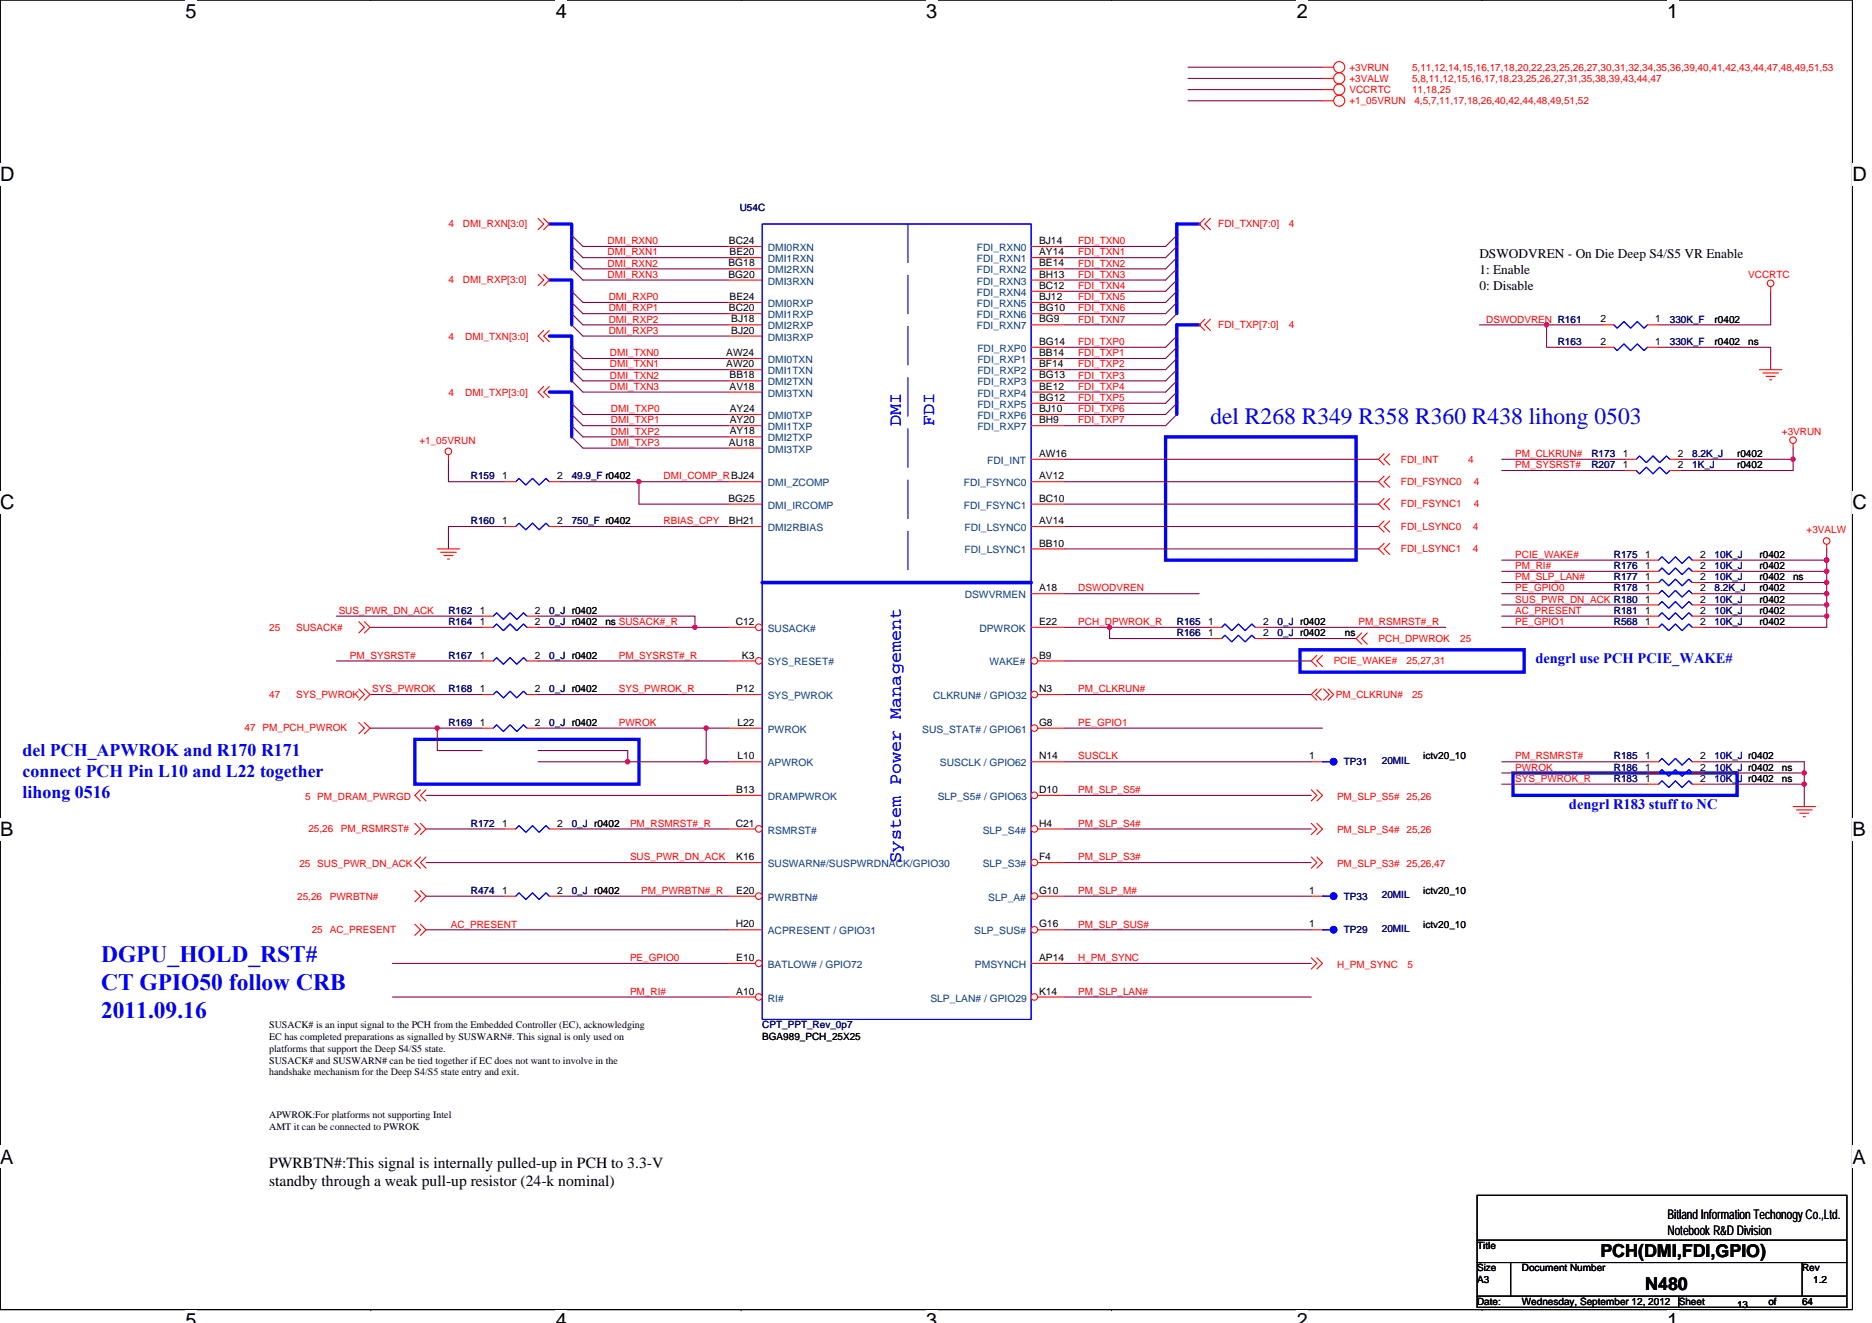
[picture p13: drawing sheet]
<svg xmlns="http://www.w3.org/2000/svg" width="297mm" height="210mm" viewBox="0 0 297 210" stroke-linecap="round" stroke-linejoin="round" font-family="sans-serif">
<defs><g id="words">
<g font-size="3.7" fill="#00f">
<text x="192.1" y="67.3">del R268 R349 R358 R360 R438 lihong 0503</text>
<text x="16" y="152.8">DGPU_HOLD_RST#</text>
<text x="16" y="157.1">CT GPIO50 follow CRB</text>
<text x="16" y="161.5">2011.09.16</text>
</g>
<g font-size="3.2">
<text x="29.4" y="2.8">5</text>
<text x="88.2" y="2.8">4</text>
<text x="147" y="2.8">3</text>
<text x="205.8" y="2.8">2</text>
<text x="264.5" y="2.8">1</text>
<text x="0" y="28.8">D</text>
<text x="293.9" y="28.8">D</text>
<text x="0" y="80.8">C</text>
<text x="293.9" y="80.8">C</text>
<text x="0" y="132.7">B</text>
<text x="293.9" y="132.7">B</text>
<text x="0" y="184.7">A</text>
<text x="293.9" y="184.7">A</text>
<text x="29.4" y="210.7">5</text>
<text x="88.2" y="210.7">4</text>
<text x="147" y="210.7">3</text>
<text x="205.8" y="210.7">2</text>
<text x="264.5" y="210.7">1</text>
</g>
<g font-size="2.8" fill="#00f">
<text x="142.9" y="67.6" transform="rotate(-90 142.9 67.6)">DMI</text>
<text x="148.2" y="67.6" transform="rotate(-90 148.2 67.6)">FDI</text>
<text x="3.6" y="120">del PCH_APWROK and R170 R171</text>
<text x="3.6" y="123.3">connect PCH Pin L10 and L22 together</text>
<text x="3.6" y="126.6">lihong 0516</text>
<text x="142.9" y="136.9" transform="rotate(-90 142.9 136.9)">System Power Management</text>
</g>
<g font-size="2.8">
<text x="253.9" y="199.5">PCH(DMI,FDI,GPIO)</text>
<text x="261" y="204.8">N480</text>
</g>
<g font-size="2.5">
<text x="42.7" y="185.3">PWRBTN#:This signal is internally pulled-up in PCH to 3.3-V</text>
<text x="42.7" y="188.2">standby through a weak pull-up resistor (24-k nominal)</text>
</g>
<g font-size="2.3" fill="#00f">
<text x="243.6" y="105.2">dengrl use PCH PCIE_WAKE#</text>
<text x="249" y="128.3">dengrl R183 stuff to NC</text>
</g>
<g font-size="2.1">
<text x="234.7" y="41">DSWODVREN - On Die Deep S4/S5 VR Enable</text>
<text x="234.7" y="43.5">1: Enable</text>
<text x="234.7" y="46">0: Disable</text>
<text x="264.6" y="193.5">Bitland Information Techonogy Co.,Ltd.</text>
<text x="264.6" y="196">Notebook R&amp;D Division</text>
</g>
<g font-size="1.6" fill="#f00">
<text x="214.1" y="11.2">+3VRUN</text>
<text x="224.1" y="11.2">5,11,12,14,15,16,17,18,20,22,23,25,26,27,30,31,32,34,35,36,39,40,41,42,43,44,47,48,49,51,53</text>
<text x="214.1" y="16.5">+1_05VRUN</text>
<text x="214.1" y="14.8">VCCRTC</text>
<text x="214.1" y="13">+3VALW</text>
<text x="224.1" y="14.8">11,18,25</text>
<text x="224.1" y="13">5,8,11,12,15,16,17,18,23,25,26,27,31,35,38,39,43,44,47</text>
<text x="224.4" y="16.5">4,5,7,11,17,18,26,40,42,44,48,49,51,52</text>
<text x="71.2" y="36.1">4</text>
<text x="73.5" y="36.1">DMI_RXN[3:0]</text>
<text x="96.4" y="40.5">DMI_RXN1</text>
<text x="96.4" y="38.8">DMI_RXN0</text>
<text x="171.1" y="38.8">FDI_TXN0</text>
<text x="171.1" y="40.5">FDI_TXN1</text>
<text x="193.3" y="36.1">FDI_TXN[7:0]</text>
<text x="204.5" y="36.1">4</text>
<text x="71.2" y="45">4</text>
<text x="73.5" y="45">DMI_RXP[3:0]</text>
<text x="96.4" y="42.3">DMI_RXN2</text>
<text x="96.4" y="44.1">DMI_RXN3</text>
<text x="96.6" y="47.6">DMI_RXP0</text>
<text x="171.1" y="42.3">FDI_TXN2</text>
<text x="171.1" y="47.6">FDI_TXN5</text>
<text x="171.1" y="44.1">FDI_TXN3</text>
<text x="171.1" y="45.9">FDI_TXN4</text>
<text x="277.4" y="44.1">VCCRTC</text>
<text x="96.6" y="49.4">DMI_RXP1</text>
<text x="96.6" y="53">DMI_RXP3</text>
<text x="96.6" y="51.2">DMI_RXP2</text>
<text x="171.1" y="49.4">FDI_TXN6</text>
<text x="171.1" y="51.2">FDI_TXN7</text>
<text x="193.3" y="52.1">FDI_TXP[7:0]</text>
<text x="204.5" y="52.1">4</text>
<text x="235.8" y="51.2">DSWODVREN R161</text>
<text x="71.2" y="54">4</text>
<text x="73.8" y="54">DMI_TXN[3:0]</text>
<text x="96.8" y="56.5">DMI_TXN0</text>
<text x="96.8" y="58.3">DMI_TXN1</text>
<text x="171.1" y="58.3">FDI_TXP2</text>
<text x="171.1" y="56.5">FDI_TXP1</text>
<text x="171.1" y="54.8">FDI_TXP0</text>
<text x="71.2" y="62.9">4</text>
<text x="73.8" y="62.9">DMI_TXP[3:0]</text>
<text x="96.8" y="60.1">DMI_TXN2</text>
<text x="96.8" y="61.9">DMI_TXN3</text>
<text x="96.9" y="65.4">DMI_TXP0</text>
<text x="171.1" y="60.1">FDI_TXP3</text>
<text x="171.1" y="65.4">FDI_TXP6</text>
<text x="171.1" y="63.6">FDI_TXP5</text>
<text x="171.1" y="61.9">FDI_TXP4</text>
<text x="66.5" y="70.4">+1_05VRUN</text>
<text x="96.9" y="70.8">DMI_TXP3</text>
<text x="96.9" y="69">DMI_TXP2</text>
<text x="96.9" y="67.2">DMI_TXP1</text>
<text x="171.1" y="67.2">FDI_TXP7</text>
<text x="282.7" y="69">+3VRUN</text>
<text x="105.3" y="76.1">DMI_COMP_RBJ24</text>
<text x="222.3" y="73.4">FDI_INT</text>
<text x="222.3" y="77">FDI_FSYNC0</text>
<text x="233" y="73.4">4</text>
<text x="233.8" y="77">4</text>
<text x="240.4" y="72.5">PM_CLKRUN#</text>
<text x="240.4" y="74.3">PM_SYSRST#</text>
<text x="105.3" y="83.2">RBIAS_CPY</text>
<text x="222.3" y="80.5">FDI_FSYNC1</text>
<text x="233.8" y="80.5">4</text>
<text x="222.3" y="87.7">FDI_LSYNC1</text>
<text x="222.3" y="84.1">FDI_LSYNC0</text>
<text x="233.7" y="87.7">4</text>
<text x="233.7" y="84.1">4</text>
<text x="240.4" y="88.5">PCIE_WAKE#</text>
<text x="286.7" y="84.6">+3VALW</text>
<text x="171.1" y="93.9">DSWODVREN</text>
<text x="240.4" y="93.9">PE_GPIO0</text>
<text x="240.4" y="95.7">SUS_PWR_DN_ACK R180</text>
<text x="240.4" y="92.1">PM_SLP_LAN#</text>
<text x="240.4" y="90.3">PM_RI#</text>
<text x="42.7" y="100.1">25</text>
<text x="47" y="100.1">SUSACK#</text>
<text x="53.7" y="97.4">SUS_PWR_DN_ACK</text>
<text x="171.1" y="99.2">PCH_DPWROK_R</text>
<text x="215.5" y="99.2">PM_RSMRST#_R</text>
<text x="218.7" y="101.9">PCH_DPWROK</text>
<text x="231.7" y="101.9">25</text>
<text x="240.4" y="97.4">AC_PRESENT</text>
<text x="240.4" y="99.2">PE_GPIO1</text>
<text x="55.5" y="104.5">PM_SYSRST#</text>
<text x="98.2" y="104.5">PM_SYSRST#_R</text>
<text x="211.6" y="105.4">PCIE_WAKE#</text>
<text x="223.2" y="105.4">25,27,31</text>
<text x="42.7" y="110.8">47</text>
<text x="47" y="110.8">SYS_PWROK</text>
<text x="59.1" y="109.9">SYS_PWROK</text>
<text x="98.2" y="109.9">SYS_PWROK_R</text>
<text x="171.1" y="109.9">PM_CLKRUN#</text>
<text x="212" y="110.8">PM_CLKRUN#</text>
<text x="224.1" y="110.8">25</text>
<text x="38.8" y="116.1">47 PM_PCH_PWROK</text>
<text x="98.2" y="115.2">PWROK</text>
<text x="171.1" y="115.2">PE_GPIO1</text>
<text x="171.1" y="125.9">PM_SLP_S5#</text>
<text x="171.1" y="120.5">SUSCLK</text>
<text x="240.4" y="120.5">PM_RSMRST#</text>
<text x="240.4" y="122.3">PWROK</text>
<text x="240.4" y="124.1">SYS_PWROK_R</text>
<text x="48.4" y="126.9">5 PM_DRAM_PWRGD</text>
<text x="100" y="131.2">PM_RSMRST#_R</text>
<text x="171.1" y="131.2">PM_SLP_S4#</text>
<text x="212.2" y="126.9">PM_SLP_S5# 25,26</text>
<text x="47.5" y="137.6">25 SUS_PWR_DN_ACK</text>
<text x="48.9" y="132.1">25,26</text>
<text x="54.1" y="132.1">PM_RSMRST#</text>
<text x="100" y="136.5">SUS_PWR_DN_ACK</text>
<text x="171.1" y="136.5">PM_SLP_S3#</text>
<text x="212.2" y="132.3">PM_SLP_S4# 25,26</text>
<text x="212.2" y="137.6">PM_SLP_S3# 25,26,47</text>
<text x="47.2" y="142.8">25,26</text>
<text x="52.3" y="142.8">PWRBTN#</text>
<text x="101.7" y="141.9">PM_PWRBTN#_R</text>
<text x="171.1" y="141.9">PM_SLP_M#</text>
<text x="49.5" y="148.1">25 AC_PRESENT</text>
<text x="71.5" y="147.2">AC_PRESENT</text>
<text x="171.1" y="147.2">PM_SLP_SUS#</text>
<text x="100" y="152.5">PE_GPIO0</text>
<text x="171.1" y="152.5">H_PM_SYNC</text>
<text x="212.2" y="153.6">H_PM_SYNC</text>
<text x="223.3" y="153.6">5</text>
<text x="100" y="157.9">PM_RI#</text>
<text x="171.1" y="157.9">PM_SLP_LAN#</text>
</g>
<g font-size="1.6" fill="#000080">
<text x="117.4" y="33.4">U54C</text>
<text x="265" y="51.2">330K_F</text>
<text x="247.2" y="54.8">R163</text>
<text x="265" y="54.8">330K_F</text>
<text x="74.7" y="76.1">R159</text>
<text x="90.7" y="76.1">49.9_F r0402</text>
<text x="252.5" y="72.5">R173</text>
<text x="252.5" y="74.3">R207</text>
<text x="268.5" y="72.5">8.2K_J</text>
<text x="268.5" y="74.3">1K_J</text>
<text x="74.7" y="83.2">R160</text>
<text x="90.7" y="83.2">750_F r0402</text>
<text x="256.1" y="88.5">R175</text>
<text x="272.1" y="88.5">10K_J</text>
<text x="256.1" y="93.9">R178</text>
<text x="256.1" y="90.3">R176</text>
<text x="256.1" y="92.1">R177</text>
<text x="272.1" y="93.9">8.2K_J</text>
<text x="272.1" y="95.7">10K_J</text>
<text x="272.1" y="90.3">10K_J</text>
<text x="272.1" y="92.1">10K_J</text>
<text x="71.2" y="99.2">R164</text>
<text x="71.2" y="97.4">R162</text>
<text x="87.2" y="99.2">0_J r0402</text>
<text x="87.2" y="97.4">0_J r0402</text>
<text x="186.7" y="101">R166</text>
<text x="186.7" y="99.2">R165</text>
<text x="202.7" y="101">0_J r0402</text>
<text x="202.7" y="99.2">0_J r0402</text>
<text x="256.1" y="99.2">R568</text>
<text x="256.1" y="97.4">R181</text>
<text x="272.1" y="99.2">10K_J</text>
<text x="272.1" y="97.4">10K_J</text>
<text x="71.2" y="104.5">R167</text>
<text x="87.2" y="104.5">0_J r0402</text>
<text x="71.2" y="109.9">R168</text>
<text x="87.2" y="109.9">0_J r0402</text>
<text x="71.2" y="115.2">R169</text>
<text x="87.2" y="115.2">0_J r0402</text>
<text x="213.2" y="121.4">TP31</text>
<text x="219.3" y="121.3">20MIL</text>
<text x="256.1" y="124.1">R183</text>
<text x="256.1" y="122.3">R186</text>
<text x="256.1" y="120.5">R185</text>
<text x="272.1" y="124.1">10K_J r0402</text>
<text x="272.1" y="122.3">10K_J r0402</text>
<text x="272.1" y="120.5">10K_J r0402</text>
<text x="74.7" y="131.2">R172</text>
<text x="90.7" y="131.2">0_J r0402</text>
<text x="74.7" y="141.9">R474</text>
<text x="90.7" y="141.9">0_J r0402</text>
<text x="213.2" y="142.8">TP33</text>
<text x="219.3" y="142.6">20MIL</text>
<text x="213.2" y="148.1">TP29</text>
<text x="219.3" y="147.9">20MIL</text>
<text x="120.9" y="163.2">CPT_PPT_Rev_0p7</text>
</g>
<g font-size="1.6">
<text x="115.7" y="38.7">BC24</text>
<text x="115.8" y="40.5">BE20</text>
<text x="164.9" y="38.7">BJ14</text>
<text x="164.9" y="40.5">AY14</text>
<text x="115.6" y="42.3">BG18</text>
<text x="115.6" y="44.1">BG20</text>
<text x="115.8" y="47.6">BE24</text>
<text x="164.9" y="42.3">BE14</text>
<text x="164.9" y="44.1">BH13</text>
<text x="164.9" y="45.8">BC12</text>
<text x="164.9" y="47.6">BJ12</text>
<text x="115.7" y="49.4">BC20</text>
<text x="116" y="51.2">BJ18</text>
<text x="116" y="53">BJ20</text>
<text x="164.9" y="49.4">BG10</text>
<text x="164.9" y="51.2">BG9</text>
<text x="253.9" y="51.2">2</text>
<text x="262.7" y="51.2">1</text>
<text x="272.1" y="51.2">r0402</text>
<text x="115.2" y="56.5">AW24</text>
<text x="115.2" y="58.3">AW20</text>
<text x="164.9" y="54.7">BG14</text>
<text x="164.9" y="56.5">BB14</text>
<text x="164.9" y="58.3">BF14</text>
<text x="253.9" y="54.7">2</text>
<text x="262.7" y="54.7">1</text>
<text x="272.1" y="54.8">r0402</text>
<text x="277.4" y="54.8">ns</text>
<text x="115.8" y="60.1">BB18</text>
<text x="115.8" y="61.8">AV18</text>
<text x="115.8" y="65.4">AY24</text>
<text x="164.9" y="60.1">BG13</text>
<text x="164.9" y="61.8">BE12</text>
<text x="164.9" y="63.6">BG12</text>
<text x="164.9" y="65.4">BJ10</text>
<text x="115.7" y="70.7">AU18</text>
<text x="115.8" y="67.2">AY20</text>
<text x="115.8" y="69">AY18</text>
<text x="164.9" y="67.2">BH9</text>
<text x="79.7" y="76.1">1</text>
<text x="88.4" y="76.1">2</text>
<text x="164.9" y="76.1">AV12</text>
<text x="164.9" y="72.5">AW16</text>
<text x="257.5" y="72.5">1</text>
<text x="257.5" y="74.3">1</text>
<text x="266.2" y="72.5">2</text>
<text x="266.2" y="74.3">2</text>
<text x="275.6" y="72.5">r0402</text>
<text x="275.6" y="74.3">r0402</text>
<text x="79.7" y="83.2">1</text>
<text x="88.4" y="83.2">2</text>
<text x="115.6" y="79.6">BG25</text>
<text x="115.7" y="83.2">BH21</text>
<text x="164.9" y="79.6">BC10</text>
<text x="164.9" y="83.2">AV14</text>
<text x="164.9" y="86.7">BB10</text>
<text x="261" y="88.5">1</text>
<text x="269.8" y="88.5">2</text>
<text x="279.2" y="88.5">r0402</text>
<text x="164.9" y="93.9">A18</text>
<text x="261" y="93.9">1</text>
<text x="261" y="95.6">1</text>
<text x="261" y="90.3">1</text>
<text x="261" y="92.1">1</text>
<text x="269.8" y="93.9">2</text>
<text x="269.8" y="95.6">2</text>
<text x="269.8" y="90.3">2</text>
<text x="269.8" y="92.1">2</text>
<text x="279.2" y="93.9">r0402</text>
<text x="279.2" y="95.7">r0402</text>
<text x="279.2" y="90.3">r0402</text>
<text x="279.2" y="92.1">r0402</text>
<text x="284.5" y="92.1">ns</text>
<text x="76.1" y="99.2">1</text>
<text x="76.1" y="97.4">1</text>
<text x="84.9" y="99.2">2</text>
<text x="84.9" y="97.4">2</text>
<text x="96.1" y="99.2">ns SUSACK#_R</text>
<text x="116.8" y="99.2">C12</text>
<text x="164.9" y="99.2">E22</text>
<text x="191.7" y="101">1</text>
<text x="191.7" y="99.2">1</text>
<text x="200.4" y="101">2</text>
<text x="200.4" y="99.2">2</text>
<text x="213.4" y="101">ns</text>
<text x="261" y="99.2">1</text>
<text x="261" y="97.4">1</text>
<text x="269.8" y="99.2">2</text>
<text x="269.8" y="97.4">2</text>
<text x="279.2" y="99.2">r0402</text>
<text x="279.2" y="97.4">r0402</text>
<text x="76.1" y="104.5">1</text>
<text x="84.9" y="104.5">2</text>
<text x="117.7" y="104.5">K3</text>
<text x="164.9" y="104.5">B9</text>
<text x="76.1" y="109.9">1</text>
<text x="84.9" y="109.9">2</text>
<text x="116.8" y="109.9">P12</text>
<text x="164.9" y="109.9">N3</text>
<text x="76.1" y="115.2">1</text>
<text x="84.9" y="115.2">2</text>
<text x="117" y="115.2">L22</text>
<text x="164.9" y="115.2">G8</text>
<text x="116.8" y="125.9">B13</text>
<text x="117" y="120.5">L10</text>
<text x="164.9" y="125.9">D10</text>
<text x="164.9" y="120.5">N14</text>
<text x="207.7" y="120.5">1</text>
<text x="225.8" y="120.5">ictv20_10</text>
<text x="261" y="124.1">1</text>
<text x="261" y="122.3">1</text>
<text x="261" y="120.5">1</text>
<text x="269.8" y="124.1">2</text>
<text x="269.8" y="122.3">2</text>
<text x="269.8" y="120.5">2</text>
<text x="282.7" y="124.1">ns</text>
<text x="282.7" y="122.3">ns</text>
<text x="79.7" y="131.2">1</text>
<text x="88.4" y="131.2">2</text>
<text x="116.8" y="131.2">C21</text>
<text x="164.9" y="131.2">H4</text>
<text x="116.8" y="136.5">K16</text>
<text x="164.9" y="136.5">F4</text>
<text x="79.7" y="141.9">1</text>
<text x="88.4" y="141.9">2</text>
<text x="116.8" y="141.9">E20</text>
<text x="164.9" y="141.9">G10</text>
<text x="207.7" y="141.9">1</text>
<text x="225.8" y="141.9">ictv20_10</text>
<text x="116.8" y="147.2">H20</text>
<text x="164.9" y="147.2">G16</text>
<text x="207.7" y="147.2">1</text>
<text x="225.8" y="147.2">ictv20_10</text>
<text x="116.8" y="152.5">E10</text>
<text x="164.9" y="152.5">AP14</text>
<text x="116.8" y="157.9">A10</text>
<text x="164.9" y="157.9">K14</text>
<text x="42.7" y="163.2">SUSACK# is an input signal to the PCH from the Embedded Controller (EC), acknowledging</text>
<text x="42.7" y="165.1">EC has completed preparations as signalled by SUSWARN#. This signal is only used on</text>
<text x="42.7" y="166.9">platforms that support the Deep S4/S5 state.</text>
<text x="120.9" y="165">BGA989_PCH_25X25</text>
<text x="42.7" y="168.8">SUSACK# and SUSWARN# can be tied together if EC does not want to involve in the</text>
<text x="42.7" y="170.7">handshake mechanism for the Deep S4/S5 state entry and exit.</text>
<text x="42.7" y="177.4">APWROK:For platforms not supporting Intel</text>
<text x="42.7" y="179.3">AMT it can be connected to PWROK</text>
<text x="234.4" y="203.6">A3</text>
<text x="234.4" y="198.2">Title</text>
<text x="234.4" y="201.8">Size</text>
<text x="241.5" y="201.8">Document Number</text>
<text x="285.9" y="201.8">Rev</text>
<text x="287.7" y="203.6">1.2</text>
<text x="234.4" y="207.1">Date:</text>
<text x="241.5" y="207.1">Wednesday, September 12, 2012</text>
<text x="266.4" y="207.1">Sheet</text>
<text x="275.6" y="207.7">13</text>
<text x="280.6" y="207.1">of</text>
<text x="285.9" y="207.1">64</text>
</g>
<g font-size="1.6" fill="#004080">
<text x="121.8" y="39.8">DMI0RXN</text>
<text x="121.8" y="41.6">DMI1RXN</text>
<text x="155" y="39.8">FDI_RXN0</text>
<text x="155" y="41.6">FDI_RXN1</text>
<text x="121.8" y="43.4">DMI2RXN</text>
<text x="121.8" y="45.2">DMI3RXN</text>
<text x="155" y="43.4">FDI_RXN2</text>
<text x="155" y="45.2">FDI_RXN3</text>
<text x="155" y="46.9">FDI_RXN4</text>
<text x="121.8" y="48.7">DMI0RXP</text>
<text x="121.8" y="50.5">DMI1RXP</text>
<text x="121.8" y="52.3">DMI2RXP</text>
<text x="155" y="48.7">FDI_RXN5</text>
<text x="155" y="50.5">FDI_RXN6</text>
<text x="155" y="52.3">FDI_RXN7</text>
<text x="121.8" y="54.1">DMI3RXP</text>
<text x="121.8" y="57.6">DMI0TXN</text>
<text x="121.8" y="59.4">DMI1TXN</text>
<text x="155.1" y="55.8">FDI_RXP0</text>
<text x="155.1" y="57.6">FDI_RXP1</text>
<text x="155.1" y="59.4">FDI_RXP2</text>
<text x="121.8" y="61.2">DMI2TXN</text>
<text x="121.8" y="62.9">DMI3TXN</text>
<text x="155.1" y="61.2">FDI_RXP3</text>
<text x="155.1" y="62.9">FDI_RXP4</text>
<text x="155.1" y="64.7">FDI_RXP5</text>
<text x="121.8" y="66.5">DMI0TXP</text>
<text x="121.8" y="68.3">DMI1TXP</text>
<text x="121.8" y="70.1">DMI2TXP</text>
<text x="121.8" y="71.8">DMI3TXP</text>
<text x="155.1" y="66.5">FDI_RXP6</text>
<text x="155.1" y="68.3">FDI_RXP7</text>
<text x="121.8" y="77.2">DMI_ZCOMP</text>
<text x="152.9" y="77.2">FDI_FSYNC0</text>
<text x="156.7" y="73.6">FDI_INT</text>
<text x="121.8" y="80.7">DMI_IRCOMP</text>
<text x="152.9" y="80.7">FDI_FSYNC1</text>
<text x="121.8" y="84.3">DMI2RBIAS</text>
<text x="153" y="84.3">FDI_LSYNC0</text>
<text x="153" y="87.8">FDI_LSYNC1</text>
<text x="153.1" y="95">DSWVRMEN</text>
<text x="121.8" y="100.3">SUSACK#</text>
<text x="155.4" y="100.3">DPWROK</text>
<text x="121.8" y="105.6">SYS_RESET#</text>
<text x="157" y="105.6">WAKE#</text>
<text x="121.8" y="111">SYS_PWROK</text>
<text x="148.1" y="111">CLKRUN# / GPIO32</text>
<text x="121.8" y="116.3">PWROK</text>
<text x="146.3" y="116.3">SUS_STAT# / GPIO61</text>
<text x="121.8" y="121.6">APWROK</text>
<text x="149.1" y="121.6">SUSCLK / GPIO62</text>
<text x="121.8" y="127">DRAMPWROK</text>
<text x="148.8" y="127">SLP_S5# / GPIO63</text>
<text x="121.8" y="137.6">SUSWARN#/SUSPWRDNACK/GPIO30</text>
<text x="121.8" y="132.3">RSMRST#</text>
<text x="155.9" y="137.6">SLP_S3#</text>
<text x="155.9" y="132.3">SLP_S4#</text>
<text x="121.8" y="143">PWRBTN#</text>
<text x="156.8" y="143">SLP_A#</text>
<text x="121.8" y="148.3">ACPRESENT / GPIO31</text>
<text x="154.6" y="148.3">SLP_SUS#</text>
<text x="121.8" y="153.6">BATLOW# / GPIO72</text>
<text x="154.7" y="153.6">PMSYNCH</text>
<text x="121.8" y="159">RI#</text>
<text x="147.6" y="159">SLP_LAN# / GPIO29</text>
</g>
</g></defs>
<path d="M0 0h293.9v207.9h-293.9z" fill="none" stroke="#000" stroke-width=".17"/>
<g fill="#fff">
<path d="M29.4 0h1.8v3.5h-1.8z"/>
<path d="M29.4 207.9h1.8v2h-1.8z"/>
</g>
<path d="M58.8 0h.1M58.8 207.9h.1" fill="none" stroke="#000" stroke-width=".17"/>
<g fill="#fff">
<path d="M88.2 0h1.8v3.5h-1.8z"/>
<path d="M88.2 207.9h1.8v2h-1.8z"/>
</g>
<path d="M117.6 0h.1M117.6 207.9h.1" fill="none" stroke="#000" stroke-width=".17"/>
<g fill="#fff">
<path d="M147 0h1.7v3.5h-1.7z"/>
<path d="M147 207.9h1.7v2h-1.7z"/>
</g>
<path d="M176.4 0h.1M176.4 207.9h.1" fill="none" stroke="#000" stroke-width=".17"/>
<g fill="#fff">
<path d="M205.8 0h1.7v3.5h-1.7z"/>
<path d="M205.8 207.9h1.7v2h-1.7z"/>
</g>
<path d="M235.2 0h.1M235.2 207.9h.1" fill="none" stroke="#000" stroke-width=".17"/>
<g fill="#fff">
<path d="M264.5 0h1.8v3.5h-1.8z"/>
<path d="M264.5 207.9h1.8v2h-1.8z"/>
<path d="M0 26h2.3v3.5h-2.3z"/>
<path d="M293.9 26h2.3v3.5h-2.3z"/>
<path d="M0 77.9h2.3v3.5h-2.3z"/>
<path d="M293.9 77.9h2.3v3.5h-2.3z"/>
</g>
<path d="M0 52h.1M293.9 52h.1" fill="none" stroke="#000" stroke-width=".17"/>
<g fill="#fff">
<path d="M0 129.9h2.1v3.5h-2.1z"/>
<path d="M293.9 129.9h2.1v3.5h-2.1z"/>
</g>
<path d="M0 103.9h.1M293.9 103.9h.1" fill="none" stroke="#000" stroke-width=".17"/>
<g fill="#fff">
<path d="M0 181.9h2.2v3.5h-2.2z"/>
<path d="M293.9 181.9h2.2v3.5h-2.2z"/>
</g>
<path d="M0 155.9h.1M293.9 155.9h.1M234.4 189.7h58.6v17.8h-58.6zM234.4 196.8h58.6M234.4 200.4h58.6M234.4 205.7h58.6M239.7 200.4v5.3M266.4 205.7v1.8M285.9 200.4v5.3" fill="none" stroke="#000" stroke-width=".17"/>
<path d="M87.2 35.6h3.5v7.1M190.3 35.6h-3.6v14.2M87.2 44.5h3.5v7.1M87.2 53.3h3.5v7.2M190.3 51.6h-3.6v14.2M87.2 62.2h3.5v7.1M185 69.3h30.2v19.6h-30.2zM120.9 92.5h42.7M65.8 117.3h35.6v7.2h-35.6zM206.3 103.1h35.5v3.6h-35.5zM240.1 122.7h35.5v3.5h-35.5z" fill="none" stroke="#00f" stroke-width=".53"/>
<g fill="none" stroke="#800040" stroke-width=".17">
<path d="M188.5 16h21.3M188.5 14.2h21.3M188.5 12.4h21.3M188.5 10.7h21.3M90.7 39.1l1.8 1.8h23.1M90.7 37.3l1.8 1.8h23.1M186.7 37.3l-1.7 1.8h-16.1M186.7 39.1l-1.7 1.8h-16.1M90.7 58.7l1.8 1.8h23.1M90.7 55.1l1.8 1.8h23.1M90.7 40.9l1.8 1.8h23.1M90.7 48l1.8 1.8h23.1"/>
<path d="M90.7 56.9l1.8 1.8h23.1M90.7 46.2l1.8 1.8h23.1M90.7 51.6l1.8 1.7h23.1M90.7 49.8l1.8 1.8h23.1M90.7 42.7l1.8 1.7h23.1M186.7 48l-1.7 1.8h-16.1M186.7 40.9l-1.7 1.8h-16.1M186.7 46.2l-1.7 1.8h-16.1M186.7 58.7l-1.7 1.8h-16.1M186.7 56.9l-1.7 1.8h-16.1M186.7 49.8l-1.7 1.8h-16.1M186.7 42.7l-1.7 1.7h-16.1"/>
<path d="M186.7 44.4l-1.7 1.8h-16.1M186.7 55.1l-1.7 1.8h-16.1M186.7 53.3l-1.7 1.8h-16.1M234.7 51.6h10.7M245.4 51.6v3.5h8.9M245.4 51.6h8.9M263.2 55.1h17.8v3.6M281 46.2v5.4h-17.8M71.2 72.9v3.6h8.8M88.9 76.5h12.5M90.7 69.3l1.8 1.8h23.1M90.7 67.6l1.8 1.7h23.1"/>
<path d="M90.7 60.5l1.8 1.7h23.1M90.7 65.8l1.8 1.8h23.1M90.7 64l1.8 1.8h23.1M101.4 76.5v3.5h14.2M101.4 76.5h14.2M168.9 72.9h49.8M168.9 76.5h49.8M186.7 64l-1.7 1.8h-16.1M186.7 62.2l-1.7 1.8h-16.1M186.7 60.5l-1.7 1.7h-16.1M186.7 65.8l-1.7 1.8h-16.1M238.3 74.7h19.5"/>
<path d="M238.3 72.9h19.5M266.7 72.9h17.8M284.5 71.1v1.8M284.5 72.9v1.8h-17.8M53.4 97.8h23.1M58.7 99.6h17.8M80 83.6h-8.8v3.5M85.4 99.6h24.9M85.4 97.8h24.9v1.8M88.9 83.6h26.7M110.3 99.6h5.3M168.9 99.6h7.2"/>
<path d="M168.9 94.2h21.4M168.9 80h49.8M168.9 83.6h49.8M168.9 87.1h49.8M176.1 99.6v1.7h16M176.1 99.6h16M201 99.6h28.4M238.3 94.2h23.1M238.3 96h23.1M238.3 97.8h23.1M238.3 88.9h23.1M238.3 92.5h23.1"/>
<path d="M238.3 99.6h23.1M238.3 90.7h23.1M270.3 96h19.6M270.3 97.8h19.6M270.3 88.9h19.6M270.3 92.5h19.6M270.3 90.7h19.6M270.3 94.2h19.6M289.9 94.2v1.8M289.9 96v1.8M289.9 90.7v1.8M289.9 97.8v1.8h-19.6"/>
<path d="M289.9 87.1v1.8M289.9 92.5v1.7M289.9 88.9v1.8M53.4 104.9h23.1M58.7 110.2h17.8M58.7 115.6h10.7v3.5h7.1M69.4 115.6h7.1M85.4 104.9h30.2M85.4 110.2h30.2M85.4 115.6h26.7M85.4 119.1h14.2v1.8M112.1 115.6h3.5"/>
<path d="M112.1 115.6v5.3M168.9 115.6h40.9M168.9 104.9h39.2M168.9 110.2h39.2M201 101.3h14.2M67.6 136.9h48M67.6 131.6h12.4M67.6 126.2h48M85.4 120.9h14.2M88.9 131.6h26.7M99.6 120.9h12.5M112.1 120.9h3.5"/>
<path d="M168.9 120.9h39.2M168.9 131.6h39.2M168.9 126.2h39.2M168.9 136.9h39.2M238.3 120.9h23.1M238.3 122.7h23.1M238.3 124.5h23.1M270.3 120.9h16v1.8M270.3 122.7h16M270.3 124.5h16M286.3 124.5v3.5M286.3 122.7v1.8"/>
<path d="M62.3 152.9h53.3M62.3 158.2h53.3M67.6 147.6h48M67.6 142.2h12.4M88.9 142.2h26.7M168.9 158.2h39.2M168.9 142.2h39.2M168.9 152.9h39.2M168.9 147.6h39.2"/>
</g>
<g fill="#f0f" stroke="#f0f" stroke-width=".17">
<circle cx="289.8" cy="96" r=".35"/>
<circle cx="289.8" cy="94.2" r=".35"/>
<circle cx="284.5" cy="72.9" r=".35"/>
<circle cx="101.4" cy="76.4" r=".35"/>
<circle cx="289.8" cy="97.8" r=".35"/>
<circle cx="289.8" cy="90.7" r=".35"/>
<circle cx="110.3" cy="99.6" r=".35"/>
<circle cx="289.8" cy="92.4" r=".35"/>
<circle cx="69.4" cy="115.6" r=".35"/>
<circle cx="112" cy="115.6" r=".35"/>
<circle cx="176" cy="99.6" r=".35"/>
<circle cx="245.4" cy="51.5" r=".35"/>
<circle cx="112" cy="120.9" r=".35"/>
<circle cx="286.3" cy="122.7" r=".35"/>
<circle cx="289.8" cy="88.9" r=".35"/>
<circle cx="286.3" cy="124.4" r=".35"/>
<circle cx="99.6" cy="120.9" r=".35"/>
</g>
<g fill="none" stroke="#f00" stroke-width=".17">
<path d="M209.8 16h1.8M209.8 14.2h1.8M209.8 12.4h1.8M209.8 10.7h1.8M85.4 34.7l.9 .9-.9 .8M86.3 34.7l.9 .9-.9 .8M115.6 39.1h5.3M163.6 39.1h5.3M191.2 34.7l-.9 .9 .9 .8M192.1 34.7l-.9 .9 .9 .8M85.4 43.6l.9 .8-.9 .9M86.3 43.6l.9 .8-.9 .9"/>
<path d="M86.3 52.5l-.9 .8 .9 .9M87.2 52.5l-.9 .8 .9 .9M115.6 40.9h5.3M115.6 42.7h5.3M115.6 44.4h5.3M115.6 48h5.3M115.6 49.8h5.3M115.6 51.6h5.3M115.6 53.3h5.3M115.6 56.9h5.3M115.6 58.7h5.3M163.6 40.9h5.3"/>
<path d="M163.6 42.7h5.3M163.6 44.4h5.3M163.6 46.2h5.3M163.6 48h5.3M163.6 49.8h5.3M163.6 51.6h5.3M163.6 55.1h5.3M163.6 56.9h5.3M163.6 58.7h5.3M191.2 50.7l-.9 .9 .9 .9M192.1 50.7l-.9 .9 .9 .9M254.3 51.6h1.8"/>
<path d="M254.3 55.1h1.8M261.4 51.6h1.8M261.4 55.1h1.8M279.2 58.7h3.5M279.7 59.2h2.5M280.2 59.7h1.5M281 45.5v.7M71.2 72.2v.7M86.3 61.3l-.9 .9 .9 .9M87.2 61.3l-.9 .9 .9 .9M115.6 60.5h5.3M115.6 62.2h5.3"/>
<path d="M115.6 65.8h5.3M115.6 67.6h5.3M115.6 69.3h5.3M115.6 71.1h5.3M115.6 76.5h5.3M163.6 60.5h5.3M163.6 62.2h5.3M163.6 64h5.3M163.6 65.8h5.3M163.6 67.6h5.3M163.6 76.5h5.3M163.6 72.9h5.3"/>
<path d="M219.6 79.1l-.9 .9 .9 .9M219.6 72l-.9 .9 .9 .9M219.6 75.6l-.9 .9 .9 .8M220.5 79.1l-.9 .9 .9 .9M220.5 72l-.9 .9 .9 .9M220.5 75.6l-.9 .9 .9 .8M257.8 72.9h1.8M265 72.9h1.7M280.8 60.3h.3M284.5 70.4v.7M56.9 98.7l.9 .9-.9 .9M57.8 98.7l.9 .9-.9 .9"/>
<path d="M69.4 87.1h3.5M69.9 87.7h2.5M70.4 88.2h1.5M71 88.7h.3M80 83.6h1.8M87.2 83.6h1.7M115.6 80h5.3M163.6 80h5.3M163.6 83.6h5.3M163.6 87.1h5.3M192.1 99.6h1.7M199.2 99.6h1.8"/>
<path d="M219.6 86.2l-.9 .9 .9 .9M219.6 82.7l-.9 .9 .9 .9M220.5 86.2l-.9 .9 .9 .9M220.5 82.7l-.9 .9 .9 .9M261.4 94.2h1.8M261.4 99.6h1.8M261.4 96h1.8M261.4 97.8h1.8M268.5 94.2h1.8M268.5 99.6h1.8M268.5 96h1.8M268.5 97.8h1.8"/>
<path d="M289.9 86.4v.7M56.9 114.7l.9 .9-.9 .9M56.9 109.3l.9 .9-.9 .9M57.8 114.7l.9 .9-.9 .9M57.8 109.3l.9 .9-.9 .9M76.5 110.2h1.8M83.6 110.2h1.8M192.1 101.3h1.7M199.2 101.3h1.8M209 109.3l-.9 .9 .9 .9M209 104l-.9 .9 .9 .9M209.7 109.3l-.9 .9 .9 .9"/>
<path d="M209.8 104l-.8 .9 .8 .9M210 109.3l.9 .9-.9 .9M210.7 109.3l.9 .9-.9 .9M216.1 100.5l-.9 .8 .9 .9M217 100.5l-.9 .8 .9 .9M65.8 130.7l.9 .9-.9 .9M66.7 130.7l.9 .9-.9 .9M66.7 136l-.9 .9 .9 .9M66.7 125.3l-.9 .9 .9 .9M67.6 136l-.9 .9 .9 .9M67.6 125.3l-.9 .9 .9 .9M208.1 125.3l.9 .9-.9 .9"/>
<path d="M208.1 130.7l.9 .9-.9 .9M208.1 136l.9 .9-.9 .9M208.1 120.9h1.7M209 125.3l.8 .9-.8 .9M209 130.7l.8 .9-.8 .9M209 136l.8 .9-.8 .9M261.4 124.5h1.8M261.4 122.7h1.8M261.4 120.9h1.8M268.5 124.5h1.8M268.5 122.7h1.8M268.5 120.9h1.8"/>
<path d="M284.5 128h3.6M285 128.5h2.5M285.6 129.1h1.4M286.1 129.6h.4M65.8 141.4l.9 .8-.9 .9M65.8 146.7l.9 .9-.9 .9M66.7 141.4l.9 .8-.9 .9M66.7 146.7l.9 .9-.9 .9M163.6 152.9h5.3M208.1 152l.9 .9-.9 .9M208.1 147.6h1.7M209 152l.8 .9-.8 .9"/>
<circle cx="212.5" cy="10.7" r=".88"/>
<circle cx="212.5" cy="12.4" r=".88"/>
<circle cx="212.5" cy="16" r=".88"/>
<circle cx="212.5" cy="14.2" r=".88"/>
<circle cx="280.9" cy="45" r=".52"/>
<circle cx="71.1" cy="71.6" r=".52"/>
<circle cx="284.5" cy="69.9" r=".52"/>
<circle cx="289.8" cy="85.9" r=".52"/>
</g>
<g fill="none" stroke="#00f" stroke-width=".17">
<path d="M120.9 35.6h42.7v126.2h-42.7zM256.1 51.6l.5 .5 1.1-1.1 1 1.1 1.1-1.1 1.1 1.1 .5-.5M256.1 55.1l.5 .5 1.1-1 1 1 1.1-1 1.1 1 .5-.5M259.6 72.9l.6-.5 1 1 1.1-1 1.1 1 1-1 .6 .5M81.8 83.6l.6-.6 1 1.1 1.1-1.1 1.1 1.1 1-1.1 .6 .6M193.8 99.6l.6-.6 1 1.1 1.1-1.1 1.1 1.1 1-1.1 .6 .6M263.2 94.2l.5-.5 1.1 1.1 1.1-1.1 1 1.1 1.1-1.1 .5 .5M263.2 99.6l.5-.6 1.1 1.1 1.1-1.1 1 1.1 1.1-1.1 .5 .6M263.2 96l.5-.5 1.1 1 1.1-1 1 1 1.1-1 .5 .5M263.2 97.8l.5-.5 1.1 1 1.1-1 1 1 1.1-1 .5 .5M78.3 110.2l.5-.5 1.1 1.1 1-1.1 1.1 1.1 1.1-1.1 .5 .5M193.8 101.3l.6-.5 1 1.1 1.1-1.1 1.1 1.1 1-1.1 .6 .5"/>
<path d="M210 120.9h-.2h1.3M263.2 124.5l.5-.6 1.1 1.1 1.1-1.1 1 1.1 1.1-1.1 .5 .6M263.2 122.7l.5-.5 1.1 1 1.1-1 1 1 1.1-1 .5 .5M263.2 120.9l.5-.5 1.1 1 1.1-1 1 1 1.1-1 .5 .5M210 147.6h-.2h1.3"/>
</g>
<g fill="#00f" stroke="#00f" stroke-width=".17">
<circle cx="211.6" cy="147.6" r=".52"/>
<circle cx="211.6" cy="120.9" r=".52"/>
</g>
<path d="M144.1 35.6v56.9M144.1 92.5h.1" fill="none" stroke="#fff" stroke-width=".16" stroke-dasharray="6.1 2"/>
<path d="M144.1 35.6v56.9M144.1 92.5h.1" fill="none" stroke="#00f" stroke-width=".16" stroke-dasharray="6.1 2"/>
<circle cx="164.1" cy="147.6" r=".52" fill="#fff" stroke="#f00" stroke-width=".17"/>
<path d="M164.7 147.6h4.2" fill="none" stroke="#f00" stroke-width=".17"/>
<circle cx="164.1" cy="136.9" r=".52" fill="#fff" stroke="#f00" stroke-width=".17"/>
<path d="M164.7 136.9h4.2" fill="none" stroke="#f00" stroke-width=".17"/>
<circle cx="164.1" cy="131.6" r=".52" fill="#fff" stroke="#f00" stroke-width=".17"/>
<path d="M164.7 131.6h4.2" fill="none" stroke="#f00" stroke-width=".17"/>
<circle cx="164.1" cy="126.2" r=".52" fill="#fff" stroke="#f00" stroke-width=".17"/>
<path d="M164.7 126.2h4.2" fill="none" stroke="#f00" stroke-width=".17"/>
<circle cx="120.4" cy="104.9" r=".52" fill="#fff" stroke="#f00" stroke-width=".17"/>
<path d="M115.6 104.9h4.3M115.6 110.2h5.3" fill="none" stroke="#f00" stroke-width=".17"/>
<circle cx="120.4" cy="142.2" r=".52" fill="#fff" stroke="#f00" stroke-width=".17"/>
<path d="M115.6 142.2h4.3" fill="none" stroke="#f00" stroke-width=".17"/>
<circle cx="120.4" cy="158.2" r=".52" fill="#fff" stroke="#f00" stroke-width=".17"/>
<path d="M115.6 158.2h4.3" fill="none" stroke="#f00" stroke-width=".17"/>
<circle cx="164.1" cy="104.9" r=".52" fill="#fff" stroke="#f00" stroke-width=".17"/>
<path d="M164.7 104.9h4.2" fill="none" stroke="#f00" stroke-width=".17"/>
<circle cx="164.1" cy="115.6" r=".52" fill="#fff" stroke="#f00" stroke-width=".17"/>
<path d="M164.7 115.6h4.2M163.6 120.9h5.3M115.6 147.6h5.3" fill="none" stroke="#f00" stroke-width=".17"/>
<circle cx="120.4" cy="152.9" r=".52" fill="#fff" stroke="#f00" stroke-width=".17"/>
<path d="M115.6 115.6h5.3M115.6 152.9h4.3" fill="none" stroke="#f00" stroke-width=".17"/>
<circle cx="164.1" cy="110.2" r=".52" fill="#fff" stroke="#f00" stroke-width=".17"/>
<path d="M164.7 110.2h4.2M115.6 136.9h5.3" fill="none" stroke="#f00" stroke-width=".17"/>
<circle cx="120.4" cy="131.6" r=".52" fill="#fff" stroke="#f00" stroke-width=".17"/>
<path d="M115.6 131.6h4.3M115.6 126.2h5.3" fill="none" stroke="#f00" stroke-width=".17"/>
<circle cx="164.1" cy="158.2" r=".52" fill="#fff" stroke="#f00" stroke-width=".17"/>
<path d="M115.6 83.6h5.3M163.6 99.6h5.3M115.6 120.9h5.3M164.7 158.2h4.2" fill="none" stroke="#f00" stroke-width=".17"/>
<circle cx="164.1" cy="142.2" r=".52" fill="#fff" stroke="#f00" stroke-width=".17"/>
<path d="M163.6 94.2h5.3M164.7 142.2h4.2" fill="none" stroke="#f00" stroke-width=".17"/>
<circle cx="120.4" cy="99.6" r=".52" fill="#fff" stroke="#f00" stroke-width=".17"/>
<g fill="none" stroke="#f00" stroke-width=".17">
<path d="M80 76.5h1.8M87.2 76.5h1.7M257.8 74.7h1.8M265 74.7h1.7M76.5 99.6h1.8M76.5 97.8h1.8M83.6 99.6h1.8M83.6 97.8h1.8M115.6 99.6h4.3M261.4 88.9h1.8M261.4 90.7h1.8M261.4 92.5h1.8"/>
<path d="M268.5 88.9h1.8M268.5 90.7h1.8M268.5 92.5h1.8M76.5 104.9h1.8M76.5 115.6h1.8M83.6 104.9h1.8M83.6 115.6h1.8M80 131.6h1.8M87.2 131.6h1.7M80 142.2h1.8M87.2 142.2h1.7M208.1 142.2h1.7"/>
</g>
<path d="M81.8 76.5l.6-.6 1 1.1 1.1-1.1 1.1 1.1 1-1.1 .6 .6M259.6 74.7l.6 .5 1-1.1 1.1 1.1 1.1-1.1 1 1.1 .6-.5M78.3 99.6l.5-.6 1.1 1.1 1-1.1 1.1 1.1 1.1-1.1 .5 .6M78.3 97.8l.5-.5 1.1 1 1-1 1.1 1 1.1-1 .5 .5M263.2 88.9l.5-.5 1.1 1 1.1-1 1 1 1.1-1 .5 .5M263.2 90.7l.5-.6 1.1 1.1 1.1-1.1 1 1.1 1.1-1.1 .5 .6M263.2 92.5l.5-.6 1.1 1.1 1.1-1.1 1 1.1 1.1-1.1 .5 .6M78.3 104.9l.5-.5 1.1 1 1-1 1.1 1 1.1-1 .5 .5M78.3 115.6l.5-.6 1.1 1.1 1-1.1 1.1 1.1 1.1-1.1 .5 .6M81.8 131.6l.6-.6 1 1.1 1.1-1.1 1.1 1.1 1-1.1 .6 .6M81.8 142.2l.6-.5 1 1.1 1.1-1.1 1.1 1.1 1-1.1 .6 .5M210 142.2h-.2h1.3" fill="none" stroke="#00f" stroke-width=".17"/>
<circle cx="211.6" cy="142.2" r=".52" fill="#00f" stroke="#00f" stroke-width=".17"/>
<g fill="#f0f" stroke="#f0f" stroke-width=".17">
<circle cx="289.8" cy="96" r=".35"/>
<circle cx="289.8" cy="94.2" r=".35"/>
<circle cx="284.5" cy="72.9" r=".35"/>
<circle cx="101.4" cy="76.4" r=".35"/>
<circle cx="289.8" cy="97.8" r=".35"/>
<circle cx="289.8" cy="90.7" r=".35"/>
<circle cx="110.3" cy="99.6" r=".35"/>
<circle cx="289.8" cy="92.4" r=".35"/>
<circle cx="69.4" cy="115.6" r=".35"/>
<circle cx="112" cy="115.6" r=".35"/>
<circle cx="176" cy="99.6" r=".35"/>
<circle cx="245.4" cy="51.5" r=".35"/>
<circle cx="112" cy="120.9" r=".35"/>
<circle cx="286.3" cy="122.7" r=".35"/>
<circle cx="289.8" cy="88.9" r=".35"/>
<circle cx="286.3" cy="124.4" r=".35"/>
<circle cx="99.6" cy="120.9" r=".35"/>
</g>
<use href="#words"/>
</svg>
